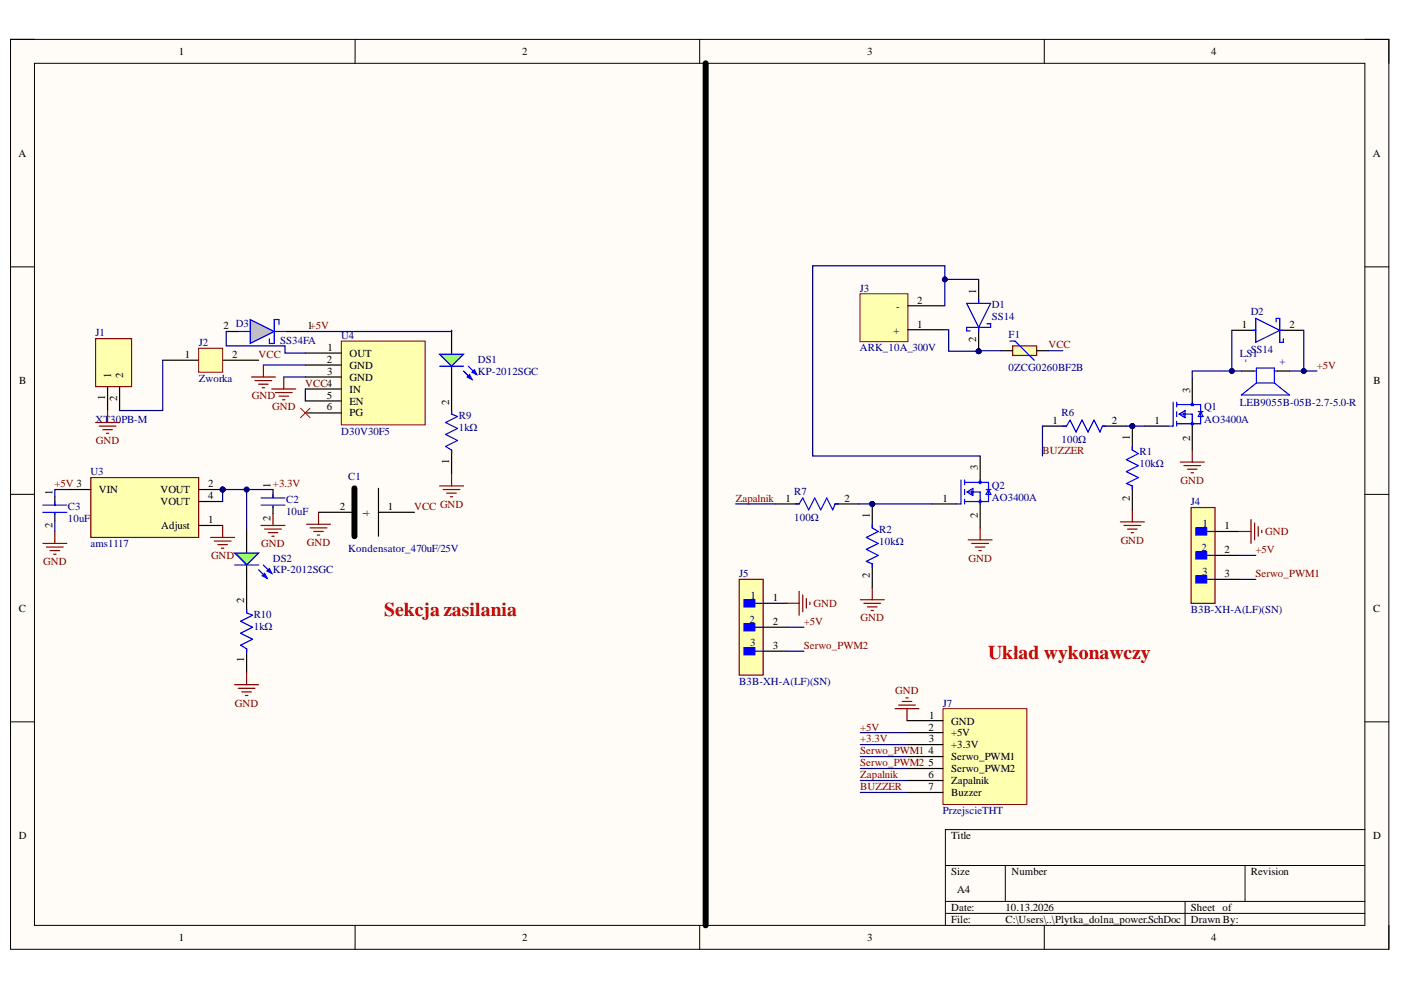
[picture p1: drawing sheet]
<svg xmlns="http://www.w3.org/2000/svg" width="297mm" height="210mm" viewBox="0 0 297 210" stroke-linecap="round" stroke-linejoin="round" font-family="sans-serif">
<defs><g id="words">
<g font-size="4.1" fill="#c00">
<text x="81.5" y="130.6">Sekcja zasilania</text>
<text x="209.5" y="139.8">Układ wykonawczy</text>
</g>
<g font-size="2.3">
<text x="37.9" y="11.7">1</text>
<text x="110.7" y="11.7">2</text>
<text x="183.9" y="11.7">3</text>
<text x="256.8" y="11.7">4</text>
<text x="3.9" y="33.3">A</text>
<text x="291.1" y="33.3">A</text>
<text x="190" y="65.7">-</text>
<text x="194.5" y="64.4">2</text>
<text x="207" y="62.3" transform="rotate(-90 207 62.3)">1</text>
<text x="47.4" y="69.8">2 D3</text>
<text x="65.2" y="69.8">1+5V</text>
<text x="189.5" y="70.7">+</text>
<text x="194.5" y="69.5">1</text>
<text x="263.3" y="69.5">1</text>
<text x="273.4" y="69.5">2</text>
<text x="39.2" y="75.9">1</text>
<text x="49.2" y="75.9">2</text>
<text x="69.3" y="76.9">2</text>
<text x="69.4" y="74.4">1</text>
<text x="74.1" y="75.6">OUT</text>
<text x="207" y="72.5" transform="rotate(-90 207 72.5)">2</text>
<text x="4.1" y="81.5">B</text>
<text x="23.6" y="80.2" transform="rotate(-90 23.6 80.2)">1</text>
<text x="26.1" y="80.2" transform="rotate(-90 26.1 80.2)">2</text>
<text x="69.4" y="79.4">3</text>
<text x="74.1" y="80.7">GND</text>
<text x="74.1" y="78.2">GND</text>
<text x="74.1" y="83.2">IN</text>
<text x="252.3" y="83.2" transform="rotate(-90 252.3 83.2)">3</text>
<text x="291.2" y="81.5">B</text>
<text x="22.3" y="84.8" transform="rotate(-90 22.3 84.8)">1</text>
<text x="24.9" y="85" transform="rotate(-90 24.9 85)">2</text>
<text x="69.3" y="84.5">5</text>
<text x="69.3" y="87">6</text>
<text x="74.1" y="85.8">EN</text>
<text x="74.1" y="88.3">PG</text>
<text x="95.2" y="85.8" transform="rotate(-90 95.2 85.8)">2</text>
<text x="223.1" y="89.9">1</text>
<text x="235.7" y="89.9">2</text>
<text x="244.8" y="89.9">1</text>
<text x="239.5" y="93.4" transform="rotate(-90 239.5 93.4)">1</text>
<text x="252.3" y="93.5" transform="rotate(-90 252.3 93.5)">2</text>
<text x="95.2" y="98.4" transform="rotate(-90 95.2 98.4)">1</text>
<text x="207.3" y="99.7" transform="rotate(-90 207.3 99.7)">3</text>
<text x="11.2" y="105" transform="rotate(-90 11.2 105)">1</text>
<text x="21" y="104.6">VIN</text>
<text x="34" y="104.6">VOUT</text>
<text x="34" y="107.1">VOUT</text>
<text x="44.2" y="103.3">2</text>
<text x="44.2" y="105.9">4</text>
<text x="57.3" y="103.5" transform="rotate(-90 57.3 103.5)">1</text>
<text x="166.6" y="106.4">1</text>
<text x="179.1" y="106.4">2</text>
<text x="199.8" y="106.4">1</text>
<text x="239.5" y="106.1" transform="rotate(-90 239.5 106.1)">2</text>
<text x="11.2" y="112" transform="rotate(-90 11.2 112)">2</text>
<text x="34.2" y="112.2">Adjust</text>
<text x="44.2" y="110.9">1</text>
<text x="57.3" y="110.4" transform="rotate(-90 57.3 110.4)">2</text>
<text x="72.1" y="108.2">2</text>
<text x="76.9" y="109.4">-+</text>
<text x="82.2" y="108.2">1</text>
<text x="184.4" y="109.8" transform="rotate(-90 184.4 109.8)">1</text>
<text x="207.3" y="109.9" transform="rotate(-90 207.3 109.9)">2</text>
<text x="259.6" y="112.2">1</text>
<text x="259.6" y="117.3">2</text>
<text x="184.4" y="122.6" transform="rotate(-90 184.4 122.6)">2</text>
<text x="259.6" y="122.4">3</text>
<text x="4" y="129.7">C</text>
<text x="51.8" y="127.9" transform="rotate(-90 51.8 127.9)">2</text>
<text x="163.8" y="127.4">1</text>
<text x="291.1" y="129.7">C</text>
<text x="163.8" y="132.5">2</text>
<text x="163.8" y="137.6">3</text>
<text x="51.8" y="140.4" transform="rotate(-90 51.8 140.4)">1</text>
<text x="196.8" y="154.9">2</text>
<text x="197" y="152.3">1</text>
<text x="201.7" y="153.6">GND</text>
<text x="196.8" y="160">4</text>
<text x="196.9" y="157.4">3</text>
<text x="201.7" y="161.2">Serwo_PWM1</text>
<text x="201.7" y="158.7">+3.3V</text>
<text x="201.7" y="156.2">+5V</text>
<text x="196.8" y="162.5">5</text>
<text x="196.8" y="165">6</text>
<text x="196.8" y="167.6">7</text>
<text x="201.7" y="163.8">Serwo_PWM2</text>
<text x="201.7" y="166.3">Zapalnik</text>
<text x="201.7" y="168.8">Buzzer</text>
<text x="4" y="178">D</text>
<text x="201.7" y="178">Title</text>
<text x="291.1" y="178">D</text>
<text x="201.7" y="185.6">Size</text>
<text x="214.4" y="185.6">Number</text>
<text x="265.2" y="185.6">Revision</text>
<text x="202.9" y="189.4">A4</text>
<text x="201.7" y="193.2">Date:</text>
<text x="201.7" y="195.7">File:</text>
<text x="213.2" y="193.2">10.13.2026</text>
<text x="213.2" y="195.7">C:\Users\..\Plytka_dolna_power.SchDoc</text>
<text x="252.5" y="193.2">Sheet of</text>
<text x="252.5" y="195.7">Drawn By:</text>
<text x="37.9" y="199.5">1</text>
<text x="110.7" y="199.5">2</text>
<text x="183.9" y="199.5">3</text>
<text x="256.8" y="199.5">4</text>
</g>
<g font-size="2.3" fill="#000080">
<text x="182.3" y="61.9">J3</text>
<text x="210.3" y="65.4">D1</text>
<text x="20.2" y="71.3">J1</text>
<text x="72.3" y="71.8">U4</text>
<text x="210.3" y="67.9">SS14</text>
<text x="213.8" y="71.6">F1</text>
<text x="265.2" y="66.8">D2</text>
<text x="42.1" y="73.3">J2</text>
<text x="59.4" y="72.8">SS34FA</text>
<text x="101.3" y="76.9">DS1</text>
<text x="182.3" y="74.5">ARK_10A_300V</text>
<text x="262.9" y="75.6">LS1</text>
<text x="263.7" y="76.1" transform="rotate(90 263.7 76.1)">-</text>
<text x="265.2" y="74.9">SS14</text>
<text x="271.4" y="76.1" transform="rotate(90 271.4 76.1)">+</text>
<text x="42.1" y="80.9">Zworka</text>
<text x="101.3" y="79.4">KP-2012SGC</text>
<text x="213.8" y="78.7">0ZCG0260BF2B</text>
<text x="20.2" y="89.7">XT30PB-M</text>
<text x="97.3" y="88.9">R9</text>
<text x="225.1" y="88.3">R6</text>
<text x="255.3" y="87">Q1</text>
<text x="255.3" y="89.7">AO3400A</text>
<text x="262.9" y="86">LEB9055B-05B-2.7-5.0-R</text>
<text x="72.3" y="92.2">D30V30F5</text>
<text x="97.3" y="91.4">1kΩ</text>
<text x="225.1" y="94">100Ω</text>
<text x="19.2" y="100.8">U3</text>
<text x="73.8" y="101.8">C1</text>
<text x="241.6" y="96.5">R1</text>
<text x="241.6" y="99">10kΩ</text>
<text x="60.6" y="106.6">C2</text>
<text x="168.4" y="104.9">R7</text>
<text x="210.3" y="103.6">Q2</text>
<text x="210.3" y="106.1">AO3400A</text>
<text x="252.5" y="107.1">J4</text>
<text x="14.4" y="108.2">C3</text>
<text x="14.4" y="110.7">10uF</text>
<text x="60.6" y="109.2">10uF</text>
<text x="168.4" y="110.4">100Ω</text>
<text x="186.4" y="113">R2</text>
<text x="254.9" y="111.7">1</text>
<text x="19.2" y="116">ams1117</text>
<text x="57.9" y="119.1">DS2</text>
<text x="73.8" y="117">Kondensator_470uF/25V</text>
<text x="186.4" y="115.5">10kΩ</text>
<text x="254.8" y="116.8">2</text>
<text x="57.9" y="121.6">KP-2012SGC</text>
<text x="156.7" y="122.4">J5</text>
<text x="254.9" y="121.8">3</text>
<text x="53.8" y="131">R10</text>
<text x="158.9" y="132">2</text>
<text x="159.1" y="126.9">1</text>
<text x="252.5" y="130">B3B-XH-A(LF)(SN)</text>
<text x="53.8" y="133.5">1kΩ</text>
<text x="159" y="137.1">3</text>
<text x="156.7" y="145.2">B3B-XH-A(LF)(SN)</text>
<text x="199.9" y="149.8">J7</text>
<text x="199.9" y="172.6">PrzejscieTHT</text>
</g>
<g font-size="2.3" fill="#800000">
<text x="54.8" y="75.9">VCC</text>
<text x="222.3" y="73.8">VCC</text>
<text x="64.7" y="82">VCC4</text>
<text x="279.2" y="78.2">+5V</text>
<text x="53.4" y="84.5">GND</text>
<text x="57.7" y="87">GND</text>
<text x="20.3" y="94.2">GND</text>
<text x="221" y="96.2">BUZZER</text>
<text x="11.6" y="103.3">+5V 3</text>
<text x="57.9" y="103.3">+3.3V</text>
<text x="156" y="106.4">Zapalnik</text>
<text x="250.3" y="102.6">GND</text>
<text x="87.8" y="108.2">VCC GND</text>
<text x="268.2" y="113.5">GND</text>
<text x="9.1" y="119.8">GND</text>
<text x="44.7" y="118.5">GND</text>
<text x="55.4" y="116">GND</text>
<text x="65" y="115.8">GND</text>
<text x="205.4" y="119.1">GND</text>
<text x="237.6" y="115.3">GND</text>
<text x="266.2" y="117.3">+5V</text>
<text x="266.2" y="122.4">Serwo_PWM1</text>
<text x="172.5" y="128.7">GND</text>
<text x="182.5" y="131.7">GND</text>
<text x="170.4" y="132.5">+5V</text>
<text x="170.4" y="137.6">Serwo_PWM2</text>
<text x="49.8" y="149.8">GND</text>
<text x="189.8" y="147.2">GND</text>
<text x="182.4" y="154.9">+5V</text>
<text x="182.4" y="157.4">+3.3V</text>
<text x="182.4" y="160">Serwo_PWM1</text>
<text x="182.4" y="162.5">Serwo_PWM2</text>
<text x="182.4" y="165">Zapalnik</text>
<text x="182.4" y="167.6">BUZZER</text>
</g>
</g></defs>
<path d="M2.2 8.4h292.3v192.9h-292.3z" fill-rule="evenodd" fill="#fffcf8"/>
<path d="M2.2 8.4h292.3v192.9h-292.3z" fill="none" stroke="#000" stroke-width=".21"/>
<path d="M7.3 13.4h282.1v182.8h-282.1z" fill-rule="evenodd" fill="#fffcf8"/>
<g fill="none" stroke="#000" stroke-width=".21">
<path d="M2.2 8.3h5.1M7.3 13.4h282.1v182.8h-282.1zM75.3 8.3v5.1M148.3 8.3v5.1M221.4 8.4v5M289.4 8.4h5.1v5M2.2 56.6h5.1M289.4 56.6h5.1M2.2 104.8h5.1M289.4 104.8h5.1M2.2 153h5.1M289.4 153h5.1"/>
<path d="M289.4 175.9h-89v20.3M75.3 196.2v5.1M148.3 196.2v5.1M200.4 183.5h89M200.4 191.1h89M200.4 193.7h89M213.1 183.5v7.6M221.4 196.2v5.1M251.3 191.1v5.1M264 183.5v7.6M294.5 196.2v5.1"/>
</g>
<path d="M72.4 72.3h17.7v17.8h-17.7z" fill-rule="evenodd" fill="#ffffb0"/>
<path d="M72.4 72.3h17.7v17.8h-17.7z" fill="none" stroke="#800000" stroke-width=".21"/>
<path d="M34.5 76.4h7.6M47.2 76.4h7.6M64.7 79.9h7.7M64.7 77.4h7.7M64.7 74.9h7.7M64.7 82.5h7.7M64.7 85h7.7M64.7 87.5h7.7" fill="none" stroke="#000" stroke-width=".25"/>
<path d="M42.1 73.8h5.1v5.1h-5.1z" fill-rule="evenodd" fill="#ffffb0"/>
<path d="M42.1 73.8h5.1v5.1h-5.1z" fill="none" stroke="#800000" stroke-width=".21"/>
<g fill="none" stroke="#00f" stroke-width=".25">
<path d="M248.7 85.3v5h-1M249.5 85.3v1M249.5 87.3v1M249.5 89.3v1M249.5 85.8h5.1v4h-5.1M250 87.8l1.3-.8v1.6zM250.2 87.8h2.6v2.5M251 87.5v.8M252.8 85.3v.5M254.1 87.3h1M254.6 87.3l.5 1h-1z"/>
<circle cx="252.8" cy="85.8" r=".25"/>
<circle cx="252.8" cy="89.8" r=".25"/>
</g>
<path d="M242.6 90.3h5.1M252.8 80.2v5.1M252.8 90.3v5.1" fill="none" stroke="#000" stroke-width=".25"/>
<circle cx="207.5" cy="74.5" r=".51" fill="#000080"/>
<circle cx="207.5" cy="74.5" r=".51" fill="none" stroke="#000080" stroke-width=".21"/>
<path d="M207.5 59.2v5.1M207.5 69.4v5.1" fill="none" stroke="#000" stroke-width=".25"/>
<circle cx="207.5" cy="74.5" r=".51" fill="#000080"/>
<circle cx="207.5" cy="74.5" r=".51" fill="none" stroke="#000080" stroke-width=".21"/>
<path d="M205 64.3h5l-2.5 5.1zM207.5 63.6v.7M207.5 69.4v.8M209.3 68.6h.7v.8h-5v.8h.7" fill="none" stroke="#00f" stroke-width=".25"/>
<circle cx="184.9" cy="106.8" r=".51" fill="#000080"/>
<circle cx="184.9" cy="106.8" r=".51" fill="none" stroke="#000080" stroke-width=".21"/>
<path d="M184.9 106.8v5.1" fill="none" stroke="#000" stroke-width=".25"/>
<circle cx="184.9" cy="106.8" r=".51" fill="#000080"/>
<circle cx="184.9" cy="106.8" r=".51" fill="none" stroke="#000080" stroke-width=".21"/>
<path d="M184.9 119.5v5.1" fill="none" stroke="#000" stroke-width=".25"/>
<path d="M184.9 111.2v.7l1.3 .8-2.5 1.3 2.5 1.2-2.5 1.3 2.5 1.3-2.5 1.2 1.2 .5v.8" fill="none" stroke="#00f" stroke-width=".25"/>
<circle cx="240.1" cy="90.3" r=".51" fill="#000080"/>
<circle cx="240.1" cy="90.3" r=".51" fill="none" stroke="#000080" stroke-width=".21"/>
<path d="M240.1 90.3v5.1" fill="none" stroke="#000" stroke-width=".25"/>
<circle cx="240.1" cy="90.3" r=".51" fill="#000080"/>
<circle cx="240.1" cy="90.3" r=".51" fill="none" stroke="#000080" stroke-width=".21"/>
<path d="M207.8 96.7v5.1M221 90.3h5.1M233.7 90.3h5.1M164.4 106.8h5M177.1 106.8h5M197.6 106.8h5.1M207.8 106.8v5.1M240.1 103v5.1" fill="none" stroke="#000" stroke-width=".25"/>
<g fill="none" stroke="#00f" stroke-width=".25">
<path d="M225.3 90.3h.8l.8-1.2 1.2 2.5 1.3-2.5 1.3 2.5 1.2-2.5 1.3 2.5 .5-1.3h.8M240.1 94.7v.7l1.3 .8-2.6 1.3 2.6 1.2-2.6 1.3 2.6 1.3-2.6 1.2 1.3 .5v.8M168.7 106.8h.7l.8-1.2 1.3 2.5 1.2-2.5 1.3 2.5 1.3-2.5 1.3 2.5 .5-1.3h.7M203.7 101.8v5h-1M204.5 101.8v1M204.5 103.8v1M204.5 105.8v1M204.5 102.3h5.1v4h-5.1M205 104.3l1.3-.8v1.6zM205.3 104.3h2.5v2.5M206 104v.8M207.8 101.8v.5"/>
<path d="M209.1 103.8h1M209.6 103.8l.5 1h-1z"/>
<circle cx="207.8" cy="106.3" r=".25"/>
<circle cx="207.8" cy="102.3" r=".25"/>
</g>
<path d="M182.3 62.3h10.2v10.1h-10.2z" fill-rule="evenodd" fill="#ffffb0"/>
<path d="M182.3 62.3h10.2v10.1h-10.2z" fill="none" stroke="#800000" stroke-width=".21"/>
<path d="M192.5 69.9h7.6M192.5 64.8h7.6" fill="none" stroke="#000" stroke-width=".25"/>
<g fill="none" stroke="#800000" stroke-width=".25">
<path d="M53.3 79.9h5.1M55.8 77.4v2.5M60.2 79.9v2.6M54.1 80.7h3.5M54.8 81.5h2.1M55.6 82.2h.5M57.6 82.5h5.1M58.4 83.2h3.5M59.1 84h2.1M59.9 84.8h.5M250.2 98h5.1M251 98.7h3.6"/>
<path d="M251.8 99.5h2M252.8 95.4v2.6M65 111.2h5.1M65.8 111.9h3.5M66.5 112.7h2.1M67.3 113.4h.5M67.5 108.6v2.6M205.3 114.5h5M206 115.2h3.6M206.8 116h2M207.6 116.7h.5M207.8 111.9v2.6"/>
<path d="M237.5 110.6h5.1M238.3 111.4h3.6M239.1 112.2h2M239.8 112.9h.5M240.1 108.1v2.5M252.5 100.2h.5M182.4 127.2h5.1M183.2 127.9h3.5M183.9 128.7h2.1M184.7 129.4h.5M184.9 124.6v2.6"/>
</g>
<path d="M63.7 86.5l2.1 2.1M65.8 86.5l-2.1 2.1" fill="none" stroke="#f00" stroke-width=".21"/>
<path d="M149.6 13.4v182.8" fill="none" stroke="#000" stroke-width="1.3"/>
<path d="M156.7 122.8h5.1v20.3h-5.1z" fill-rule="evenodd" fill="#ffffb0"/>
<path d="M156.7 122.8h5.1v20.3h-5.1z" fill="none" stroke="#800000" stroke-width=".25"/>
<path d="M157.7 127.2h2.3v1.5h-2.3z" fill-rule="evenodd" fill="#00f"/>
<path d="M157.7 127.2h2.3v1.5h-2.3zM160 127.9h1.8" fill="none" stroke="#00f" stroke-width=".25"/>
<path d="M157.7 132.2h2.3v1.5h-2.3z" fill-rule="evenodd" fill="#00f"/>
<path d="M157.7 132.2h2.3v1.5h-2.3zM160 133h1.8" fill="none" stroke="#00f" stroke-width=".25"/>
<path d="M157.7 137.3h2.3v1.5h-2.3z" fill-rule="evenodd" fill="#00f"/>
<path d="M157.7 137.3h2.3v1.5h-2.3zM160 138.1h1.8" fill="none" stroke="#00f" stroke-width=".25"/>
<path d="M161.8 127.9h5.1M161.8 133h5.1M161.8 138.1h5.1" fill="none" stroke="#000" stroke-width=".25"/>
<path d="M252.5 107.6h5.1v20.3h-5.1z" fill-rule="evenodd" fill="#ffffb0"/>
<path d="M252.5 107.6h5.1v20.3h-5.1z" fill="none" stroke="#800000" stroke-width=".25"/>
<path d="M253.5 111.9h2.3v1.5h-2.3z" fill-rule="evenodd" fill="#00f"/>
<path d="M253.5 111.9h2.3v1.5h-2.3zM255.8 112.7h1.8" fill="none" stroke="#00f" stroke-width=".25"/>
<path d="M253.5 117h2.3v1.5h-2.3z" fill-rule="evenodd" fill="#00f"/>
<path d="M253.5 117h2.3v1.5h-2.3zM255.8 117.8h1.8" fill="none" stroke="#00f" stroke-width=".25"/>
<path d="M253.5 122.1h2.3v1.5h-2.3z" fill-rule="evenodd" fill="#00f"/>
<path d="M265.5 70h.8M265.7 78.7h.7M266.3 67.5l5 2.5-5 2.6zM270.2 78.7h.6M270.6 68.3v-.8h.7v5.1h.8v-.8M271.3 70h.8M266.4 81.2v-3.2h3.8v3.2M266.4 81.2h3.8M266.4 81.2l-3.2 2.5h10.2l-3.2-2.5M253.5 122.1h2.3v1.5h-2.3zM255.8 122.8h1.8" fill="none" stroke="#00f" stroke-width=".25"/>
<path d="M261.2 70h5.1M263.2 78.7h2.5M270.8 78.7h2.6M271.3 70h5.1M257.6 112.7h5.1M257.6 117.8h5.1M257.6 122.8h5.1" fill="none" stroke="#000" stroke-width=".25"/>
<circle cx="47.2" cy="103.8" r=".51" fill="#000080"/>
<circle cx="47.2" cy="103.8" r=".51" fill="none" stroke="#000080" stroke-width=".21"/>
<path d="M19.2 101.3h22.9v12.6h-22.9z" fill-rule="evenodd" fill="#ffffb0"/>
<path d="M19.2 101.3h22.9v12.6h-22.9z" fill="none" stroke="#800000" stroke-width=".25"/>
<path d="M14.2 103.8h5M42.1 103.8h5.1M42.1 111.4h5.1" fill="none" stroke="#000" stroke-width=".25"/>
<circle cx="47.2" cy="103.8" r=".51" fill="#000080"/>
<circle cx="47.2" cy="103.8" r=".51" fill="none" stroke="#000080" stroke-width=".21"/>
<path d="M11.6 105.3v1.8M11.6 108.9v1.5M42.1 106.3h5.1M57.9 103.8v1.8M57.9 107.3v1.6" fill="none" stroke="#000" stroke-width=".25"/>
<path d="M9.1 107.1h5.1M9.1 108.6h5.1M11.6 106.3v.8M11.6 108.9v.2M55.3 107.1h5.1M55.3 105.6h5.1M57.9 104.8v.8M57.9 107.3v.3" fill="none" stroke="#00f" stroke-width=".25"/>
<g fill="none" stroke="#800000" stroke-width=".25">
<path d="M9.1 115.2h5.1M9.8 116h3.6M10.6 116.7h2M11.4 117.5h.5M11.6 112.7v2.5M44.7 113.9h5M45.4 114.7h3.6M46.2 115.5h2M47 116.2h.5M47.2 111.4v2.5M55.3 111.4h5.1M56.1 112.2h3.6"/>
<path d="M56.9 112.9h2M57.6 113.7h.5M57.9 108.9v2.5"/>
</g>
<path d="M20.3 71.8h7.6v10.2h-7.6z" fill-rule="evenodd" fill="#ffffb0"/>
<path d="M20.3 71.8h7.6v10.2h-7.6zM20.3 89.6h5M21 90.3h3.6M21.8 91.1h2M22.6 91.9h.5M22.8 87v2.6" fill="none" stroke="#800000" stroke-width=".25"/>
<path d="M22.8 82v5M25.3 82v5" fill="none" stroke="#000" stroke-width=".25"/>
<path d="M214.7 73.3h5.1v2.1h-5.1z" fill-rule="evenodd" fill="#ffffb0"/>
<path d="M214.7 73.3h5.1v2.1h-5.1z" fill="none" stroke="#800000" stroke-width=".25"/>
<path d="M214.1 72.3h1.1l4.1 4.1" fill="none" stroke="#00f" stroke-width=".25"/>
<path d="M95.7 70v5.1M95.7 77.6v5.1M212.2 74.4h2.5M219.8 74.4h2.5" fill="none" stroke="#000" stroke-width=".25"/>
<path d="M93.2 75.1h5.1l-2.6 2.5z" fill="#0f0"/>
<path d="M93.2 75.1h5.1l-2.6 2.5zM98.3 78.7l1.8 1.7M99.3 77.6l1.8 1.8" fill="none" stroke="#00f" stroke-width=".25"/>
<path d="M99 79.9l.6-.5 .5 1z" fill="#00f"/>
<path d="M99 79.9l.6-.5 .5 1z" fill="none" stroke="#00f" stroke-width=".25"/>
<path d="M100.1 78.9l.5-.5 .5 1z" fill="#00f"/>
<path d="M93.2 77.6h5.1M100.1 78.9l.5-.5 .5 1zM95.7 87v.8l1.3 .5-2.5 1.3 2.5 1.2-2.5 1.3 2.5 1.3-2.5 1.3 1.2 .7v.8" fill="none" stroke="#00f" stroke-width=".25"/>
<path d="M95.7 82.7v5.1M95.7 95.4v5.1M52.3 112.2v5.1M52.3 119.8v5.1" fill="none" stroke="#000" stroke-width=".25"/>
<path d="M93.2 103h5.1M94 103.8h3.5M94.7 104.6h2.1M95.5 105.3h.5M95.7 100.5v2.5" fill="none" stroke="#800000" stroke-width=".25"/>
<path d="M49.7 117.3h5.1l-2.5 2.5z" fill="#0f0"/>
<path d="M49.7 117.3h5.1l-2.5 2.5zM55.8 119.8l1.8 1.8M54.8 120.8l1.8 1.8" fill="none" stroke="#00f" stroke-width=".25"/>
<path d="M55.6 122.1l.5-.5 .5 1z" fill="#00f"/>
<path d="M55.6 122.1l.5-.5 .5 1z" fill="none" stroke="#00f" stroke-width=".25"/>
<path d="M56.6 121.1l.5-.5 .5 1z" fill="#00f"/>
<path d="M49.7 119.8h5.1M52.3 129.2v.7l1.3 .6-2.6 1.2 2.6 1.3-2.6 1.3 2.6 1.2-2.6 1.3 1.3 .8v.7M56.6 121.1l.5-.5 .5 1z" fill="none" stroke="#00f" stroke-width=".25"/>
<path d="M52.3 124.9v5M52.3 137.6v5" fill="none" stroke="#000" stroke-width=".25"/>
<path d="M49.7 145.2h5.1M50.5 145.9h3.6M51.3 146.7h2M52 147.5h.5M52.3 142.6v2.6" fill="none" stroke="#800000" stroke-width=".25"/>
<path d="M53 67.7l5.1 2.6-5.1 2.5z" fill="#c0c0c0"/>
<path d="M50.5 70.3h2.5M53 67.7l5.1 2.6-5.1 2.5zM58.1 70.3h2.6M59.1 68.8v-1.1h-1v5.1h-1v-1" fill="none" stroke="#00f" stroke-width=".25"/>
<path d="M48 70.3h2.5M60.7 70.3h5.1" fill="none" stroke="#000" stroke-width=".25"/>
<path d="M199.9 150.3h17.8v20.3h-17.8z" fill-rule="evenodd" fill="#ffffb0"/>
<path d="M199.9 150.3h17.8v20.3h-17.8z" fill="none" stroke="#800000" stroke-width=".21"/>
<path d="M67.5 108.6h7.7M80.2 103.5v10.2M80.2 108.6h7.7M192.3 157.9h7.6M192.3 155.3h7.6M192.3 152.8h7.6M192.3 160.4h7.6M192.3 162.9h7.6M192.3 165.5h7.6M192.3 168h7.6" fill="none" stroke="#000" stroke-width=".25"/>
<g fill="none" stroke="#800000" stroke-width=".25">
<path d="M262.7 112.7h2.5M265.2 110.1v5.1M266 110.9v3.6M266.8 111.7v2M267.5 112.4v.5M166.9 127.9h2.5M169.4 125.4v5.1M170.2 126.1v3.6M171 126.9v2M171.7 127.7v.5M189.8 150.3h5M190.5 149.5h3.6"/>
<path d="M191.3 148.7h2M192.1 148h.5M192.3 150.3v2.5"/>
</g>
<path d="M75.2 103.5v10.2" fill="none" stroke="#000" stroke-width="1.3"/>
<path d="M55.8 77.4h8.9M60.2 79.9h4.5M64.7 82.5v2.5M184.9 106.8h12.7" fill="none" stroke="#000080" stroke-width=".25"/>
<circle cx="184.9" cy="106.8" r=".51" fill="#000080"/>
<circle cx="184.9" cy="106.8" r=".51" fill="none" stroke="#000080" stroke-width=".21"/>
<path d="M182.1 106.8h2.8" fill="none" stroke="#000080" stroke-width=".25"/>
<circle cx="184.9" cy="106.8" r=".51" fill="#000080"/>
<circle cx="184.9" cy="106.8" r=".51" fill="none" stroke="#000080" stroke-width=".21"/>
<path d="M240.1 90.3h2.5" fill="none" stroke="#000080" stroke-width=".25"/>
<circle cx="240.1" cy="90.3" r=".51" fill="#000080"/>
<circle cx="240.1" cy="90.3" r=".51" fill="none" stroke="#000080" stroke-width=".21"/>
<path d="M238.8 90.3h1.3" fill="none" stroke="#000080" stroke-width=".25"/>
<circle cx="240.1" cy="90.3" r=".51" fill="#000080"/>
<circle cx="240.1" cy="90.3" r=".51" fill="none" stroke="#000080" stroke-width=".21"/>
<path d="M273.4 78.7h5.8M221 90.3v6.4M156 106.8h8.4M262.7 117.8h3.6M166.9 133h3.6" fill="none" stroke="#000080" stroke-width=".25"/>
<circle cx="276.4" cy="78.7" r=".51" fill="#000080"/>
<circle cx="276.4" cy="78.7" r=".51" fill="none" stroke="#000080" stroke-width=".21"/>
<path d="M276.4 70v8.7" fill="none" stroke="#000080" stroke-width=".25"/>
<circle cx="276.4" cy="78.7" r=".51" fill="#000080"/>
<circle cx="276.4" cy="78.7" r=".51" fill="none" stroke="#000080" stroke-width=".21"/>
<path d="M263.2 78.7h-10.4v1.5" fill="none" stroke="#000080" stroke-width=".25"/>
<circle cx="261.2" cy="78.7" r=".51" fill="#000080"/>
<circle cx="261.2" cy="78.7" r=".51" fill="none" stroke="#000080" stroke-width=".21"/>
<path d="M261.2 70v8.7" fill="none" stroke="#000080" stroke-width=".25"/>
<circle cx="261.2" cy="78.7" r=".51" fill="#000080"/>
<circle cx="261.2" cy="78.7" r=".51" fill="none" stroke="#000080" stroke-width=".21"/>
<path d="M11.6 110.4v2.3M14.2 103.8h-2.6v1.5M47.2 103.8h10.7" fill="none" stroke="#000080" stroke-width=".25"/>
<circle cx="47.2" cy="103.8" r=".51" fill="#000080"/>
<circle cx="47.2" cy="103.8" r=".51" fill="none" stroke="#000080" stroke-width=".21"/>
<circle cx="52.3" cy="103.8" r=".51" fill="#000080"/>
<circle cx="52.3" cy="103.8" r=".51" fill="none" stroke="#000080" stroke-width=".21"/>
<path d="M47.2 103.8v2.5" fill="none" stroke="#000080" stroke-width=".25"/>
<circle cx="47.2" cy="103.8" r=".51" fill="#000080"/>
<circle cx="47.2" cy="103.8" r=".51" fill="none" stroke="#000080" stroke-width=".21"/>
<path d="M34.5 76.4v10.6h-9.2M95.7 70v.3h-29.9M52.3 103.8v8.4" fill="none" stroke="#000080" stroke-width=".25"/>
<circle cx="52.3" cy="103.8" r=".51" fill="#000080"/>
<circle cx="52.3" cy="103.8" r=".51" fill="none" stroke="#000080" stroke-width=".21"/>
<path d="M48 70.3v3h12.4v1.6h4.3M200.1 69.9h1v4.6h6.4M166.9 138.1h3.6M262.7 122.8h3.6M182.4 155.3h9.9M182.4 157.9h9.9M182.4 160.4h9.9M182.4 162.9h9.9M182.4 165.5h9.9M182.4 168h9.9" fill="none" stroke="#000080" stroke-width=".25"/>
<circle cx="207.5" cy="74.5" r=".51" fill="#000080"/>
<circle cx="207.5" cy="74.5" r=".51" fill="none" stroke="#000080" stroke-width=".21"/>
<path d="M207.5 59.2h-7.2v5.6h-.2" fill="none" stroke="#000080" stroke-width=".25"/>
<circle cx="200.3" cy="59.2" r=".51" fill="#000080"/>
<circle cx="200.3" cy="59.2" r=".51" fill="none" stroke="#000080" stroke-width=".21"/>
<path d="M212.2 74.4h-4.7v.1" fill="none" stroke="#000080" stroke-width=".25"/>
<circle cx="207.5" cy="74.5" r=".51" fill="#000080"/>
<circle cx="207.5" cy="74.5" r=".51" fill="none" stroke="#000080" stroke-width=".21"/>
<path d="M200.3 59.2v-2.8h-28v40.3h35.5M222.3 74.4h3" fill="none" stroke="#000080" stroke-width=".25"/>
<circle cx="200.3" cy="59.2" r=".51" fill="#000080"/>
<circle cx="200.3" cy="59.2" r=".51" fill="none" stroke="#000080" stroke-width=".21"/>
<use href="#words"/>
</svg>
